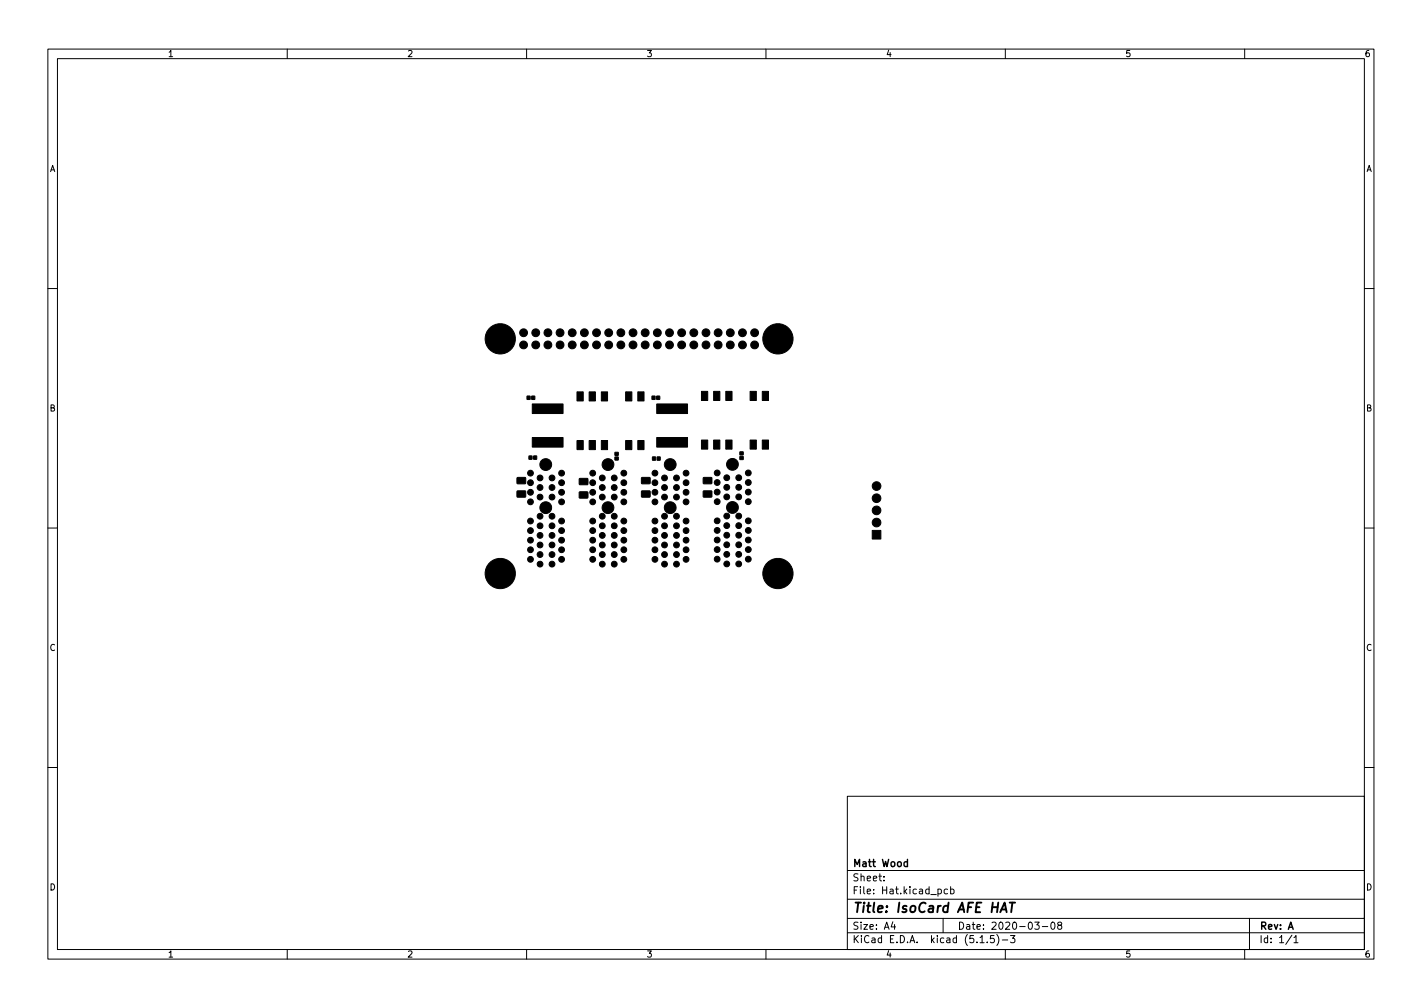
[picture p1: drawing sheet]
<svg xmlns="http://www.w3.org/2000/svg" width="297mm" height="210mm" viewBox="0 0 297 210" stroke-linecap="round" stroke-linejoin="round" font-family="sans-serif">
<defs><g id="words">
<text font-size="2.8" x="178" y="190.6">Title: IsoCard AFE HAT</text>
<g font-size="2.1">
<text x="178" y="184">Sheet:</text>
<text x="178" y="181">Matt Wood</text>
<text x="178" y="186.7">File: Hat.kicad_pcb</text>
<text x="178" y="196.9">KiCad E.D.A. kicad (5.1.5)-3</text>
<text x="178" y="194.1">Size: A4</text>
<text x="200" y="194.1">Date: 2020-03-08</text>
<text x="263" y="194.1">Rev: A</text>
<text x="263" y="196.9">Id: 1/1</text>
</g>
<g font-size="1.8">
<text x="35" y="11.9">1</text>
<text x="85" y="11.9">2</text>
<text x="135" y="11.9">3</text>
<text x="185" y="11.9">4</text>
<text x="235" y="11.9">5</text>
<text x="285" y="11.9">6</text>
<text x="10.3" y="35.9">A</text>
<text x="285.3" y="35.9">A</text>
<text x="10.3" y="85.9">B</text>
<text x="285.3" y="85.9">B</text>
<text x="10.3" y="135.9">C</text>
<text x="285.3" y="135.9">C</text>
<text x="10.3" y="185.9">D</text>
<text x="285.3" y="185.9">D</text>
<text x="35" y="199.9">1</text>
<text x="85" y="199.9">2</text>
<text x="135" y="199.9">3</text>
<text x="185" y="199.9">4</text>
<text x="235" y="199.9">5</text>
<text x="285" y="199.9">6</text>
</g>
</g></defs>
<g fill="none" stroke="#000" stroke-width=".21">
<path d="M10 10.2h277v190.1h-277zM12 12.2h273v186.1h-273zM60 10.2v2M110 10.2v2M160 10.2v2M210 10.2v2M260 10.2v2M10 60.2h2M285 60.2h2M10 110.2h2M285 110.2h2M10 160.2h2"/>
<path d="M177 166.3h108v32h-108zM285 160.2h2M60 198.3v2M110 198.3v2M160 198.3v2M177 194.8h108M177 191.8h108M177 187.8h108M177 181.8h108M184.6 183.8v.1M184.6 183v.1M186.5 192.5l-.4 1h1"/>
<path d="M186.9 193v1M195.9 185.7l.5-.1 .2 .3-.1 .7h-.6M197 191.8v3M197.9 185.7l-.4-.1-.3 .3 .2 .7h.5M198.6 185.7l.4-.1 .3 .3-.2 .7h-.5M198.6 185.1v1.5M204.7 196.8h.9M206.2 196.7v.1M207.6 195.3h-.7v.7l.2-.1 .5 .1 .1 .2-.1 .5-.2 .1-.5-.1M208.2 195.1a1.72 1.72 0 0 1 0 2.3M209.4 196.3h1.1M210 198.3v2"/>
<path d="M211.1 195.3h.9l-.5 .6 .4 .1v.7l-.2 .1-.6-.1M216.1 192.5h1l-.5 .6 .4 .1v.7l-.2 .1-.7-.1M217.7 193.5h1.2M219.6 192.7l.3-.2a.8 .8 0 0 1 .5 .8 .8 .8 0 0 1-.5 .7l-.3-.1-.1-.4zM221.2 193.2l-.3-.3 .1-.2 .2-.2 .4 .1 .2 .2-.1 .2-.6 .2-.2 .3 .1 .4 .2 .1h.3l.3-.3-.1-.4-.2-.1M260 198.3v2M261 191.8v6.5M269.9 195.3l-1.3 1.9M270.3 195.8l.4-.5v1.5M270.3 196.8h.8"/>
</g>
<path d="M208.9 190.5l1-2 .4 2M209.2 189.9h1M210.9 188.5h1.1M211.5 188.5l-.3 2" fill="none" stroke="#000" stroke-width=".4"/>
<path d="M189.6 179.4v1.5M189.6 180l-.5-.1-.3 .3 .2 .7h.6" fill="none" stroke="#000" stroke-width=".3"/>
<g fill="#000" stroke="#000" stroke-width=".21">
<path d="M108 99.7h1.7l.1 1.2-1.7 .1zM110.1 82.7h.6v.7h-.6zM110.5 95.2h.6v.7h-.6zM111.1 82.7h.6v.7h-.6zM111.5 95.2h.6v.7h-.6zM111.2 91.4h6.4v2h-6.4zM111.2 84.3h6.4v2h-6.4zM120.5 92h1.3v1.9h-1.3zM120.5 81.8h1.3v1.9h-1.3zM121 99.9h1.7l.1 1.2-1.7 .1zM123.1 92h1.3v1.9h-1.3zM123.1 81.8h1.3v1.9h-1.3z"/>
<path d="M125.6 92h1.3v1.9h-1.3zM125.6 81.8h1.3v1.9h-1.3zM128.5 95.4h.6v.6h-.6zM128.5 94.5h.6v.6h-.6zM130.7 92h1.3v1.9h-1.3zM130.7 81.8h1.3v1.9h-1.3zM133.2 92h1.3v1.9h-1.3zM133.2 81.8h1.3v1.9h-1.3zM134 99.7h1.7l.1 1.2-1.7 .1zM136.2 82.7h.6v.7h-.6zM136.3 95.4h.6v.7h-.6zM137.2 82.7h.6v.7h-.6z"/>
<path d="M137.3 95.4h.6v.7h-.6zM137.2 91.4h6.4v2h-6.4zM137.2 84.3h6.4v2h-6.4zM146.5 91.9h1.3v1.9h-1.3zM146.5 81.7h1.3v1.9h-1.3zM146.9 99.7h1.7l.1 1.2-1.7 .1zM149.1 91.9h1.3v1.9h-1.3zM149.1 81.7h1.3v1.9h-1.3zM151.6 91.9h1.3v1.9h-1.3zM151.6 81.7h1.3v1.9h-1.3zM154.6 95.3h.6v.6h-.6zM154.6 94.4h.6v.6h-.6z"/>
<path d="M156.7 91.9h1.3v1.9h-1.3zM156.7 81.7h1.3v1.9h-1.3zM159.2 91.9h1.3v1.9h-1.3zM159.2 81.7h1.3v1.9h-1.3zM108 102.5h1.7l.1 1.2-1.7 .1zM121 102.7h1.7l.1 1.2-1.7 .1zM134 102.5h1.7l.1 1.2-1.7 .1zM146.9 102.5h1.7l.1 1.2-1.7 .1zM182.2 110.7h1.8v1.8h-1.8z"/>
<circle cx="104.5" cy="70.8" r="3.2"/>
<circle cx="109.4" cy="72" r=".82"/>
<circle cx="109.4" cy="69.5" r=".82"/>
<circle cx="111.9" cy="72" r=".82"/>
<circle cx="111.9" cy="69.5" r=".82"/>
<circle cx="114.5" cy="72" r=".82"/>
<circle cx="114.5" cy="69.5" r=".82"/>
<circle cx="117" cy="69.5" r=".82"/>
<circle cx="117" cy="72" r=".82"/>
<circle cx="119.5" cy="72" r=".82"/>
<circle cx="119.5" cy="69.5" r=".82"/>
<circle cx="122.1" cy="69.5" r=".82"/>
<circle cx="122.1" cy="72" r=".82"/>
<circle cx="124.6" cy="69.5" r=".82"/>
<circle cx="124.6" cy="72" r=".82"/>
<circle cx="127.2" cy="72" r=".82"/>
<circle cx="127.2" cy="69.5" r=".82"/>
<circle cx="129.7" cy="72" r=".82"/>
<circle cx="129.7" cy="69.5" r=".82"/>
<circle cx="132.2" cy="72" r=".82"/>
<circle cx="132.2" cy="69.5" r=".82"/>
<circle cx="134.8" cy="72" r=".82"/>
<circle cx="134.8" cy="69.5" r=".82"/>
<circle cx="137.3" cy="69.5" r=".82"/>
<circle cx="137.3" cy="72" r=".82"/>
<circle cx="139.9" cy="72" r=".82"/>
<circle cx="139.9" cy="69.5" r=".82"/>
<circle cx="142.4" cy="69.5" r=".82"/>
<circle cx="142.4" cy="72" r=".82"/>
<circle cx="144.9" cy="72" r=".82"/>
<circle cx="144.9" cy="69.5" r=".82"/>
<circle cx="147.5" cy="72" r=".82"/>
<circle cx="147.5" cy="69.5" r=".82"/>
<circle cx="150" cy="72" r=".82"/>
<circle cx="150" cy="69.5" r=".82"/>
<circle cx="152.6" cy="69.5" r=".82"/>
<circle cx="152.6" cy="72" r=".82"/>
<circle cx="155.1" cy="72" r=".82"/>
<circle cx="155.1" cy="69.5" r=".82"/>
<circle cx="157.6" cy="72" r=".82"/>
<circle cx="157.6" cy="69.5" r=".82"/>
<circle cx="162.5" cy="70.8" r="3.2"/>
<circle cx="110.8" cy="98.8" r=".6"/>
<circle cx="112.8" cy="99.8" r=".6"/>
<circle cx="114" cy="97" r="1.23"/>
<circle cx="115.3" cy="99.8" r=".6"/>
<circle cx="117.3" cy="98.8" r=".6"/>
<circle cx="123.8" cy="98.8" r=".6"/>
<circle cx="125.8" cy="99.8" r=".6"/>
<circle cx="127" cy="97" r="1.23"/>
<circle cx="128.3" cy="99.8" r=".6"/>
<circle cx="130.3" cy="98.8" r=".6"/>
<circle cx="136.8" cy="98.8" r=".6"/>
<circle cx="138.8" cy="99.8" r=".6"/>
<circle cx="140" cy="97" r="1.23"/>
<circle cx="141.3" cy="99.8" r=".6"/>
<circle cx="143.3" cy="98.8" r=".6"/>
<circle cx="149.8" cy="98.7" r=".6"/>
<circle cx="151.8" cy="99.7" r=".6"/>
<circle cx="153" cy="97" r="1.23"/>
<circle cx="154.3" cy="99.7" r=".6"/>
<circle cx="156.3" cy="98.7" r=".6"/>
<circle cx="104.5" cy="119.8" r="3.2"/>
<circle cx="110.8" cy="100.8" r=".6"/>
<circle cx="110.8" cy="102.8" r=".6"/>
<circle cx="110.8" cy="110.8" r=".6"/>
<circle cx="110.8" cy="112.8" r=".6"/>
<circle cx="110.8" cy="114.8" r=".6"/>
<circle cx="110.8" cy="108.8" r=".6"/>
<circle cx="110.8" cy="116.8" r=".6"/>
<circle cx="110.8" cy="104.8" r=".6"/>
<circle cx="112.8" cy="101.8" r=".6"/>
<circle cx="112.8" cy="115.8" r=".6"/>
<circle cx="112.8" cy="107.8" r=".6"/>
<circle cx="112.8" cy="117.8" r=".6"/>
<circle cx="112.8" cy="111.8" r=".6"/>
<circle cx="112.8" cy="113.8" r=".6"/>
<circle cx="112.8" cy="103.8" r=".6"/>
<circle cx="112.8" cy="109.8" r=".6"/>
<circle cx="114" cy="106" r="1.23"/>
<circle cx="115.3" cy="103.8" r=".6"/>
<circle cx="115.3" cy="111.8" r=".6"/>
<circle cx="115.3" cy="107.8" r=".6"/>
<circle cx="115.3" cy="101.8" r=".6"/>
<circle cx="115.3" cy="117.8" r=".6"/>
<circle cx="115.3" cy="115.8" r=".6"/>
<circle cx="115.3" cy="113.8" r=".6"/>
<circle cx="115.3" cy="109.8" r=".6"/>
<circle cx="117.3" cy="116.8" r=".6"/>
<circle cx="117.3" cy="104.8" r=".6"/>
<circle cx="117.3" cy="100.8" r=".6"/>
<circle cx="117.3" cy="110.8" r=".6"/>
<circle cx="117.3" cy="102.8" r=".6"/>
<circle cx="117.3" cy="112.8" r=".6"/>
<circle cx="117.3" cy="114.8" r=".6"/>
<circle cx="117.3" cy="108.8" r=".6"/>
<circle cx="123.8" cy="102.8" r=".6"/>
<circle cx="123.8" cy="110.8" r=".6"/>
<circle cx="123.8" cy="100.8" r=".6"/>
<circle cx="123.8" cy="112.8" r=".6"/>
<circle cx="123.8" cy="114.8" r=".6"/>
<circle cx="123.8" cy="108.8" r=".6"/>
<circle cx="123.8" cy="116.8" r=".6"/>
<circle cx="123.8" cy="104.8" r=".6"/>
<circle cx="125.8" cy="107.8" r=".6"/>
<circle cx="125.8" cy="117.8" r=".6"/>
<circle cx="125.8" cy="115.8" r=".6"/>
<circle cx="125.8" cy="111.8" r=".6"/>
<circle cx="125.8" cy="101.8" r=".6"/>
<circle cx="125.8" cy="113.8" r=".6"/>
<circle cx="125.8" cy="103.8" r=".6"/>
<circle cx="125.8" cy="109.8" r=".6"/>
<circle cx="127" cy="106" r="1.23"/>
<circle cx="128.3" cy="103.8" r=".6"/>
<circle cx="128.3" cy="117.8" r=".6"/>
<circle cx="128.3" cy="115.8" r=".6"/>
<circle cx="128.3" cy="111.8" r=".6"/>
<circle cx="128.3" cy="107.8" r=".6"/>
<circle cx="128.3" cy="101.8" r=".6"/>
<circle cx="128.3" cy="113.8" r=".6"/>
<circle cx="128.3" cy="109.8" r=".6"/>
<circle cx="130.3" cy="116.8" r=".6"/>
<circle cx="130.3" cy="104.8" r=".6"/>
<circle cx="130.3" cy="100.8" r=".6"/>
<circle cx="130.3" cy="112.8" r=".6"/>
<circle cx="130.3" cy="110.8" r=".6"/>
<circle cx="130.3" cy="102.8" r=".6"/>
<circle cx="130.3" cy="114.8" r=".6"/>
<circle cx="130.3" cy="108.8" r=".6"/>
<circle cx="136.8" cy="102.8" r=".6"/>
<circle cx="136.8" cy="100.8" r=".6"/>
<circle cx="136.8" cy="112.8" r=".6"/>
<circle cx="136.8" cy="110.8" r=".6"/>
<circle cx="136.8" cy="114.8" r=".6"/>
<circle cx="136.8" cy="108.8" r=".6"/>
<circle cx="136.8" cy="116.8" r=".6"/>
<circle cx="136.8" cy="104.8" r=".6"/>
<circle cx="138.8" cy="107.8" r=".6"/>
<circle cx="138.8" cy="117.8" r=".6"/>
<circle cx="138.8" cy="115.8" r=".6"/>
<circle cx="138.8" cy="111.8" r=".6"/>
<circle cx="138.8" cy="101.8" r=".6"/>
<circle cx="138.8" cy="113.8" r=".6"/>
<circle cx="138.8" cy="103.8" r=".6"/>
<circle cx="138.8" cy="109.8" r=".6"/>
<circle cx="140" cy="106" r="1.23"/>
<circle cx="141.3" cy="103.8" r=".6"/>
<circle cx="141.3" cy="117.8" r=".6"/>
<circle cx="141.3" cy="101.8" r=".6"/>
<circle cx="141.3" cy="115.8" r=".6"/>
<circle cx="141.3" cy="111.8" r=".6"/>
<circle cx="141.3" cy="107.8" r=".6"/>
<circle cx="141.3" cy="113.8" r=".6"/>
<circle cx="141.3" cy="109.8" r=".6"/>
<circle cx="143.3" cy="116.8" r=".6"/>
<circle cx="143.3" cy="104.8" r=".6"/>
<circle cx="143.3" cy="112.8" r=".6"/>
<circle cx="143.3" cy="110.8" r=".6"/>
<circle cx="143.3" cy="100.8" r=".6"/>
<circle cx="143.3" cy="102.8" r=".6"/>
<circle cx="143.3" cy="114.8" r=".6"/>
<circle cx="143.3" cy="108.8" r=".6"/>
<circle cx="149.8" cy="114.7" r=".6"/>
<circle cx="149.8" cy="110.7" r=".6"/>
<circle cx="149.8" cy="108.7" r=".6"/>
<circle cx="149.8" cy="112.7" r=".6"/>
<circle cx="149.8" cy="116.8" r=".6"/>
<circle cx="149.8" cy="102.8" r=".6"/>
<circle cx="149.8" cy="104.7" r=".6"/>
<circle cx="149.8" cy="100.7" r=".6"/>
<circle cx="151.8" cy="111.7" r=".6"/>
<circle cx="151.8" cy="101.7" r=".6"/>
<circle cx="151.8" cy="115.7" r=".6"/>
<circle cx="151.8" cy="113.7" r=".6"/>
<circle cx="151.8" cy="109.7" r=".6"/>
<circle cx="151.8" cy="117.7" r=".6"/>
<circle cx="151.8" cy="107.7" r=".6"/>
<circle cx="151.8" cy="103.8" r=".6"/>
<circle cx="153" cy="106" r="1.23"/>
<circle cx="154.3" cy="103.8" r=".6"/>
<circle cx="154.3" cy="111.7" r=".6"/>
<circle cx="154.3" cy="101.7" r=".6"/>
<circle cx="154.3" cy="113.7" r=".6"/>
<circle cx="154.3" cy="109.7" r=".6"/>
<circle cx="154.3" cy="115.7" r=".6"/>
<circle cx="154.3" cy="117.7" r=".6"/>
<circle cx="154.3" cy="107.7" r=".6"/>
<circle cx="156.3" cy="116.8" r=".6"/>
<circle cx="156.3" cy="102.8" r=".6"/>
<circle cx="156.3" cy="110.7" r=".6"/>
<circle cx="156.3" cy="114.7" r=".6"/>
<circle cx="156.3" cy="108.7" r=".6"/>
<circle cx="156.3" cy="112.7" r=".6"/>
<circle cx="156.3" cy="104.7" r=".6"/>
<circle cx="156.3" cy="100.7" r=".6"/>
<circle cx="162.5" cy="119.8" r="3.2"/>
<circle cx="183.1" cy="106.6" r=".9"/>
<circle cx="183.1" cy="101.5" r=".9"/>
<circle cx="183.1" cy="109.1" r=".9"/>
<circle cx="183.1" cy="104" r=".9"/>
</g>
<use href="#words"/>
</svg>
